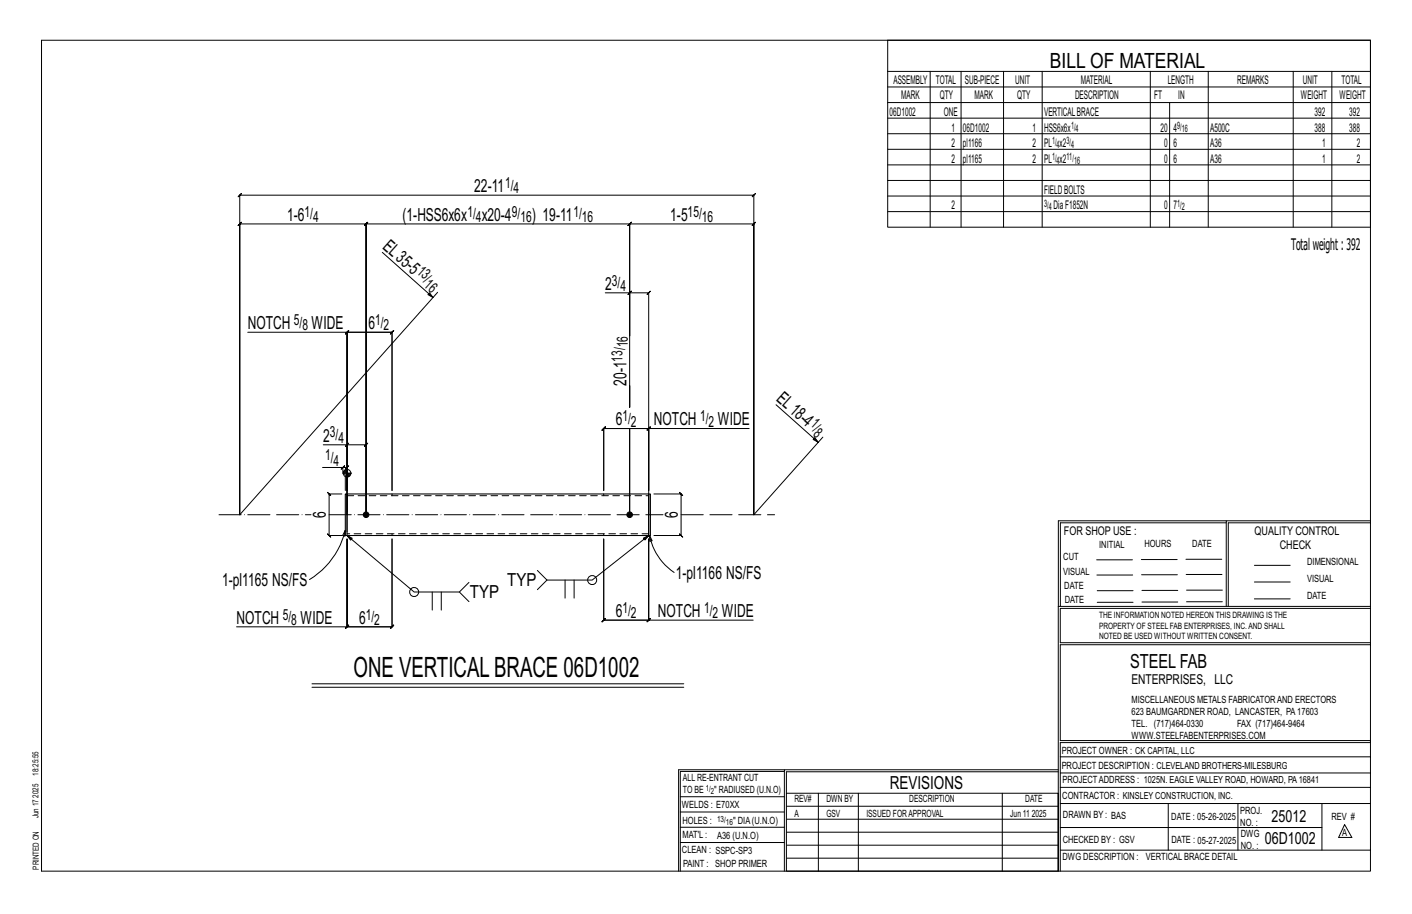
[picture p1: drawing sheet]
<svg xmlns="http://www.w3.org/2000/svg" width="432mm" height="279mm" viewBox="0 0 432 279" stroke-linecap="round" stroke-linejoin="round" font-family="sans-serif">
<defs><g id="words">
<text font-size="8.6" x="108.1" y="207.1">ONE VERTICALBRACE 06D1002</text>
<text font-size="6.4" x="321.1" y="20.7">BILL OF MATERIAL</text>
<text font-size="5.9" x="345.6" y="204.1">STEEL FAB</text>
<g font-size="5.5">
<text x="145" y="58.7">22-11</text>
<text x="87.8" y="67.5">1-6</text>
<text x="123.1" y="67.5">(1-HSS6x6x</text>
<text x="147.3" y="67.5">x20-4</text>
<text x="162.6" y="67.5">) 19-11</text>
<text x="205" y="67.5">1-5</text>
<text x="116.8" y="75.7" transform="rotate(42 116.8 75.7)">EL35-5</text>
<text x="185.1" y="88.5">2</text>
<text x="75.8" y="100.6">NOTCH</text>
<text x="95.3" y="100.6">WIDE</text>
<text x="112.6" y="100.6">6</text>
<text x="191.6" y="117.9" transform="rotate(-90 191.6 117.9)">20-1</text>
<text x="237.2" y="122.3" transform="rotate(42 237.2 122.3)">EL18-4</text>
<text x="188.3" y="130">6</text>
<text x="200" y="130">NOTCH</text>
<text x="219.5" y="130">WIDE</text>
<text x="98.9" y="135">2</text>
<text x="99.6" y="158.4" transform="rotate(-90 99.6 158.4)">6</text>
<text x="207.3" y="158.4" transform="rotate(-90 207.3 158.4)">6</text>
<text x="67.9" y="179.1">1-pl1165 NS/FS</text>
<text x="155.1" y="179.1">TYP</text>
<text x="206.7" y="176.9">1-pl1166 NS/FS</text>
<text x="143.7" y="182.7">TYP</text>
<text x="72.3" y="190.6">NOTCH</text>
<text x="91.9" y="190.6">WIDE</text>
<text x="109.8" y="190.6">6</text>
<text x="188.3" y="188.6">6</text>
<text x="201.2" y="188.6">NOTCH</text>
<text x="220.7" y="188.6">WIDE</text>
<text x="272.2" y="241.1">REVISIONS</text>
</g>
<g font-size="5.1">
<text x="388.9" y="251.3">25012</text>
<text x="386.8" y="258.1">06D1002</text>
</g>
<text font-size="4.9" x="394.8" y="76.4">Totalweight : 392</text>
<g font-size="4.7">
<text x="154.5" y="57.4">1/</text>
<text x="157.1" y="59.1">4</text>
<text x="93.1" y="66.2">1/</text>
<text x="95.7" y="67.9">4</text>
<text x="142.9" y="66.2">1/</text>
<text x="145.6" y="67.9">4</text>
<text x="156.5" y="66.2">9/</text>
<text x="159.1" y="67.9">16</text>
<text x="175.3" y="66.2">1/</text>
<text x="177.9" y="67.9">16</text>
<text x="210.3" y="66.2">15/</text>
<text x="214.6" y="67.9">16</text>
<text x="127.3" y="83.4" transform="rotate(42 127.3 83.4)">13/</text>
<text x="129.4" y="87.5" transform="rotate(42 129.4 87.5)">16</text>
<text x="187.1" y="87.3">3/</text>
<text x="189.8" y="88.9">4</text>
<text x="89.9" y="99.3">5/</text>
<text x="92.5" y="101">8</text>
<text x="114.7" y="99.3">1/</text>
<text x="117.3" y="101">2</text>
<text x="192" y="106.2" transform="rotate(-90 192 106.2)">16</text>
<text x="190.3" y="110.5" transform="rotate(-90 190.3 110.5)">13/</text>
<text x="190.3" y="128.8">1/</text>
<text x="193" y="130.4">2</text>
<text x="214.1" y="128.8">1/</text>
<text x="216.7" y="130.4">2</text>
<text x="247.7" y="129.9" transform="rotate(42 247.7 129.9)">1/</text>
<text x="100.9" y="133.7">3/</text>
<text x="103.5" y="135.4">4</text>
<text x="248.5" y="132.9" transform="rotate(42 248.5 132.9)">8</text>
<text x="99.4" y="140.7">1/</text>
<text x="102" y="142.3">4</text>
<text x="86.5" y="189.4">5/</text>
<text x="89.1" y="191">8</text>
<text x="111.9" y="189.4">1/</text>
<text x="114.5" y="191">2</text>
<text x="190.3" y="187.3">1/</text>
<text x="193" y="189">2</text>
<text x="215.3" y="187.3">1/</text>
<text x="217.9" y="189">2</text>
</g>
<text font-size="4.2" x="346" y="209.1">ENTERPRISES, LLC</text>
<g font-size="3.7">
<text x="273.2" y="25.6">ASSEMBLY</text>
<text x="286.2" y="25.6">TOTAL</text>
<text x="295.1" y="25.6">SUB-PIECE</text>
<text x="310.4" y="25.6">UNIT</text>
<text x="330.5" y="25.6">MATERIAL</text>
<text x="357.1" y="25.6">LENGTH</text>
<text x="378.3" y="25.6">REMARKS</text>
<text x="398.4" y="25.6">UNIT</text>
<text x="410.2" y="25.6">TOTAL</text>
<text x="272.1" y="35.5">06D1002</text>
<text x="275.6" y="30.4">MARK</text>
<text x="287.4" y="30.4">QTY</text>
<text x="288.6" y="35.5">ONE</text>
<text x="298" y="30.4">MARK</text>
<text x="311" y="30.4">QTY</text>
<text x="319.3" y="35.5">VERTICALBRACE</text>
<text x="328.7" y="30.4">DESCRIPTION</text>
<text x="353" y="30.4">FT</text>
<text x="360.3" y="30.4">IN</text>
<text x="397.8" y="30.4">WEIGHT</text>
<text x="402" y="35.5">392</text>
<text x="409.6" y="30.4">WEIGHT</text>
<text x="412.6" y="35.5">392</text>
<text x="290.9" y="40.2">1</text>
<text x="294.5" y="40.2">06D1002</text>
<text x="315.8" y="40.2">1</text>
<text x="319.3" y="40.2">HSS6x6x</text>
<text x="354.9" y="40.2">20</text>
<text x="358.9" y="40.2">4</text>
<text x="370.1" y="40.2">A500C</text>
<text x="402" y="40.2">388</text>
<text x="412.6" y="40.2">388</text>
<text x="290.9" y="45">2</text>
<text x="294.5" y="45">pl1166</text>
<text x="315.8" y="45">2</text>
<text x="319.3" y="45">PL x2</text>
<text x="356" y="45">0</text>
<text x="358.9" y="45">6</text>
<text x="370.1" y="45">A36</text>
<text x="404.3" y="45">1</text>
<text x="415" y="45">2</text>
<text x="290.9" y="49.7">2</text>
<text x="294.5" y="49.7">pl1165</text>
<text x="315.8" y="49.7">2</text>
<text x="319.3" y="49.7">PL x2</text>
<text x="356" y="49.7">0</text>
<text x="358.9" y="49.7">6</text>
<text x="370.1" y="49.7">A36</text>
<text x="404.3" y="49.7">1</text>
<text x="415" y="49.7">2</text>
<text x="319.3" y="59.3">FIELDBOLTS</text>
<text x="290.9" y="64">2</text>
<text x="322.2" y="64">DiaF1852N</text>
<text x="356" y="64">0</text>
<text x="358.9" y="64">7</text>
<text x="325.3" y="163.4">FOR SHOP USE :</text>
<text x="383.7" y="163.4">QUALITY CONTROL</text>
<text x="391.4" y="167.8">CHECK</text>
</g>
<g font-size="3.1">
<text x="327.5" y="39.4">1/</text>
<text x="328.9" y="40.5">4</text>
<text x="360" y="39.4">9/</text>
<text x="361.4" y="40.5">16</text>
<text x="321.7" y="44.1">1/</text>
<text x="323.1" y="45.3">4</text>
<text x="326.1" y="44.1">3/</text>
<text x="327.5" y="45.3">4</text>
<text x="321.7" y="48.9">1/</text>
<text x="323.1" y="50">4</text>
<text x="326.1" y="48.9">11/</text>
<text x="328.5" y="50">16</text>
<text x="319.3" y="63.2">3/</text>
<text x="320.7" y="64.3">4</text>
<text x="360" y="63.2">1/</text>
<text x="361.4" y="64.3">2</text>
<text x="336.2" y="167.4">INITIAL</text>
<text x="350" y="167.1">HOURS</text>
<text x="364.6" y="167.2">DATE</text>
<text x="325.2" y="171.3">CUT</text>
<text x="399.8" y="172.8">DIMENSIONAL</text>
<text x="325.1" y="175.8">VISUAL</text>
<text x="399.8" y="177.9">VISUAL</text>
<text x="325.5" y="180">DATE</text>
<text x="325.7" y="184.4">DATE</text>
<text x="399.8" y="183.1">DATE</text>
<text x="346" y="215">MISCELLANEOUS METALS FABRICATORAND ERECTORS</text>
<text x="346" y="218.6">623 BAUMGARDNER ROAD, LANCASTER, PA17603</text>
<text x="346" y="225.8">WWW.STEELFABENTERPRISES.COM</text>
<text x="346" y="222.2">TEL. (717)464-0330</text>
<text x="378.3" y="222.2">FAX (717)464-9464</text>
<text x="324.7" y="230.5">PROJECT OWNER : CK CAPITAL, LLC</text>
<text x="208.8" y="238.8">ALL RE-ENTRANT CUT</text>
<text x="324.7" y="235.1">PROJECT DESCRIPTION : CLEVELAND BROTHERS-MILESBURG</text>
<text x="324.9" y="239.5">PROJECTADDRESS : 1025N. EAGLE VALLEY ROAD, HOWARD, PA16841</text>
<text x="208.8" y="242.5">TO BE</text>
<text x="218.4" y="242.5">&quot; RADIUSED (U.N.O)</text>
<text x="242.9" y="245.3">REV#</text>
<text x="252.7" y="245.3">DWN BY</text>
<text x="278.1" y="245.3">DESCRIPTION</text>
<text x="313.5" y="245.3">DATE</text>
<text x="324.9" y="244.2">CONTRACTOR : KINSLEY CONSTRUCTION, INC.</text>
<text x="208.5" y="247">WELDS : E70XX</text>
<text x="208.7" y="251.7">HOLES :</text>
<text x="224.2" y="251.8">&quot; DIA(U.N.O)</text>
<text x="242.9" y="249.9">A</text>
<text x="252.7" y="249.9">GSV</text>
<text x="264.9" y="249.9">ISSUED FORAPPROVAL</text>
<text x="309" y="249.9">Jun 11</text>
<text x="315.5" y="249.9">2025</text>
<text x="325.1" y="250">DRAWN BY : BAS</text>
<text x="358.2" y="250.5">DATE : 05-26-2025</text>
<text x="379.3" y="248.9">PROJ.</text>
<text x="407.2" y="250.5">REV #</text>
<text x="208.7" y="256.3">MAT'L :</text>
<text x="219.3" y="256.4">A36 (U.N.O)</text>
<text x="325" y="257.6">CHECKED BY : GSV</text>
<text x="358.3" y="257.7">DATE : 05-27-2025</text>
<text x="379.3" y="252.5">NO. :</text>
<text x="379.5" y="255.9">DWG</text>
<text x="410.5" y="255.5">A</text>
<text x="208.6" y="260.7">CLEAN : SSPC-SP3</text>
<text x="324.9" y="262.9">DWG DESCRIPTION :</text>
<text x="350.4" y="263">VERTICAL BRACE DETAIL</text>
<text x="379.5" y="259.5">NO. :</text>
<text x="208.9" y="265">PAINT : SHOP PRIMER</text>
</g>
<g font-size="2.7">
<text x="336.1" y="189">THE INFORMATION NOTED HEREON THIS DRAWING IS THE</text>
<text x="336.1" y="195.4">NOTED BE USED WITHOUT WRITTEN CONSENT.</text>
<text x="336.1" y="192.2">PROPERTY OF STEEL FAB ENTERPRISES, INC.AND SHALL</text>
</g>
<g font-size="2.6">
<text x="215.9" y="241.8">1/</text>
<text x="217.4" y="242.7">2</text>
<text x="219.3" y="251.1">13/</text>
<text x="222" y="252.1">16</text>
</g>
<g font-size="2.5">
<text x="11.7" y="237.1" transform="rotate(-90 11.7 237.1)">18:25:55</text>
<text x="11.8" y="243.8" transform="rotate(-90 11.8 243.8)">2025</text>
<text x="11.8" y="250.1" transform="rotate(-90 11.8 250.1)">Jun 17</text>
<text x="11.9" y="265.8" transform="rotate(-90 11.9 265.8)">PRINTED ON</text>
</g>
</g></defs>
<g fill="none" stroke="#000" stroke-width=".31">
<path d="M12.7 12.3h406.4v254h-406.4zM271.5 12.3h147.6v57.2h-147.6zM271.5 21.8h147.6M271.5 26.6h147.6M271.5 31.4h147.6M271.5 36.1h147.6M284.5 21.8v47.7M293.9 21.8v47.7M306.9 21.8v47.7M318.7 21.8v47.7M351.8 21.8v47.7M357.7 31.4v38.1"/>
<path d="M369.5 21.8v47.7M395.5 21.8v47.7M407.3 21.8v47.7M73.8 59.2l-.5 .5h157.2l-.5 .5 1-1-.5 .5v97.7v-88.9l.5-.5-1 1 .5-.5h-37.9l.5-.5-1 1 .5-.5v34.2v-34.2l.5-.5-1 1 .5-.5h-80.7l.5-.5-1 1 .5-.5v88.9v-88.9l.5-.5-1 1 .5-.5h-38.6l.5-.5-1 1 .5-.5v88.9v-97.7l-.5 .5zM271.5 40.9h147.6M271.5 45.6h147.6M271.5 50.4h147.6M271.5 55.2h147.6M271.5 59.9h147.6M116.9 77.1l15.5 13.8-1.5-.8 .5-.6 1 1.4M271.5 64.7h147.6M133.8 89.4l-60.5 68"/>
<path d="M185.1 89.5h7.5v35v-6.6M192.6 89.5l-.5 .5 1-1zM192.6 89.5h5.8l-.5 .5 1-1-.5 .5v67.9M75.8 101.6h30.3v48.3v-48.3l-.5 .5 1-1-.5 .5h13.8l-.5 .5 1-1-.5 .5v48.3v-48.3l.5-.5-1 1 .5-.5h-13.8M105.6 102.1l1-1zM192.6 117.9v6.6zM98.9 136h7.2v21.4v-14.5l.5-.5-1 1 .5-.5h-1.3M105.6 136.5l1-1zM106.1 136h5.8l-.5 .5 1-1-.5 .5v21.4M192.6 131v26.4zM198.4 131h-13.8l.5-.5-1 1 .5-.5v18.9v-18.9l-.5 .5 1-1-.5 .5h13.8l-.5 .5 1-1-.5 .5v18.9v-18.9h30.7M198.9 130.5l-1 1z"/>
<path d="M237.3 123.7l12.9 11.5-1.5-.9 .5-.5 1 1.4M251.6 133.6l-21.1 23.8M98.6 142.9h6.2v1.5l.8 .8v4.7M104.3 143.4l1-1zM104.5 151h-3.9l-.5-.5 1 1-.5-.5v12.7l-.5-.5 1 1-.5-.5h3.9M104.7 144.7h2.8M105.1 144.2v.5M105.3 143.9v.8M105.5 143.7v1M105.7 143.6v1.1M105.9 143.5v1.2M106.1 143.3v13"/>
<path d="M106.3 144.7v1.1M106.6 144.7v1M106.8 144.7v.9M107 144.7v.7M107.2 144.7v.4M200 151h8.3l-.5-.5 1 1-.5-.5v12.7l-.5-.5 1 1-.5-.5h-8.3M375 159.8h-50.7v25.6M375 159.2h-51.3l-.1 107.1M419.1 159.2h-44.1v26.2M419.1 159.8h-43.5v25.6M105.6 162.1l-.1 1.8-.7-.2zM105.6 162.1a24.3 24.3 0 0 1-11 15.1"/>
<path d="M106.1 163.7l1.1 1.4 .5-.6-1.6-.8 20.6 17.3h13.8l2.9-3M167.3 177.3l-3 3M172.8 177.3v5.5M175.6 177.3v5.5M198.4 163.7l-1.6 .8 .4 .6 1.2-1.4-17.3 13.6h-13.8l-3-2.9M198.6 163.7l.8 1.6-.7 .2zM198.6 163.7a17.7 17.7 0 0 0 7.5 11.3M335.4 171.1h10.9M335.4 175.8h11M349 171h11M349.1 175.7h11M362.7 171h10.9"/>
<path d="M362.7 175.6h11M383.6 172.8h11M383.6 177.9h11M72.3 191.6h33.8v-26.8v26.8l-.5 .5 1-1-.5 .5h13.8l-.5 .5 1-1-.5 .5v-26.8v26.8l.5-.5-1 1 .5-.5h-13.8M106.1 191.6l-.5 .5 1-1zM132.2 181v5.5M134.9 181v5.5M140.5 181l2.9 2.9M198.4 189.6h-13.8l.5-.5-1 1 .5-.5v-24.8v24.8l-.5 .5 1-1-.5 .5h13.8l-.5 .5 1-1-.5 .5v-24.8v24.8h31.9M198.9 189.1l-1 1zM323.7 185.4h95.4M335.5 184.1h11"/>
<path d="M335.5 180.6h11M349.2 184h11M349.2 180.5h11M362.9 180.4h10.9M362.9 184h10.9M383.6 183.1h11M419.1 186h-94.9v10.5h94.9M419.1 197.1h-94.9v29.3h94.9v.6h-94.9v39.3M95.4 209h113.7M95.4 210.1h113.7M239.9 235.8h-31.9v30.5M239.9 235.3h-32.4v31"/>
<path d="M323.6 235.3h-83.7v31M323.6 235.9h-83.1v6.6M324.2 236.3h94.9M324.2 231.4h94.9M208 252.9h31.9M208 257.5h31.9M208 243.6h31.9M208 248.2h31.9M240.5 242.5h83.1v23.8h-83.1zM240.5 258.4h83.1M240.5 254.4h83.1M240.5 250.4h83.1"/>
<path d="M240.5 246.5h83.1M250.3 242.5v23.8M262.5 242.5v23.8M306.5 242.5v23.8M324.2 253h80.1M324.2 245.6h94.9M324.2 259.9h94.9M324.2 240.7h94.9M357.3 245.6v14.3M378.6 245.6v14.3M404.3 245.6v14.3M411.2 252.1l2.2 3.9h-4z"/>
<path d="M240.5 262.3h83.1"/>
<circle cx="106.1" cy="144.7" r="1.16"/>
<circle cx="181.1" cy="177.3" r="1.38"/>
<circle cx="126.7" cy="181" r="1.38"/>
</g>
<g fill="#000" stroke="#000" stroke-width=".31">
<circle cx="111.9" cy="157.4" r=".86"/>
<circle cx="192.6" cy="157.4" r=".86"/>
</g>
<path d="M105.6 151h.5v12.7h-.5zM106.1 151h92.3v12.7h-92.3M106.1 152.1v10.5M198.4 151h.5v12.7h-.5z" fill="none" stroke="#000" stroke-width=".32"/>
<path d="M106.1 151.5h92.3M119.9 151v.5M184.6 151.5v-.5M119.9 163.2v.5M184.6 163.7v-.5M198.4 163.2h-92.3" fill="none" stroke="#000" stroke-width=".31" stroke-dasharray="2 1.4"/>
<path d="M67 157.4h28.1M100.6 157.4h102.2M208.3 157.4h28.6" fill="none" stroke="#000" stroke-width=".31" stroke-dasharray="6.8 1 0 1"/>
<use href="#words"/>
</svg>
